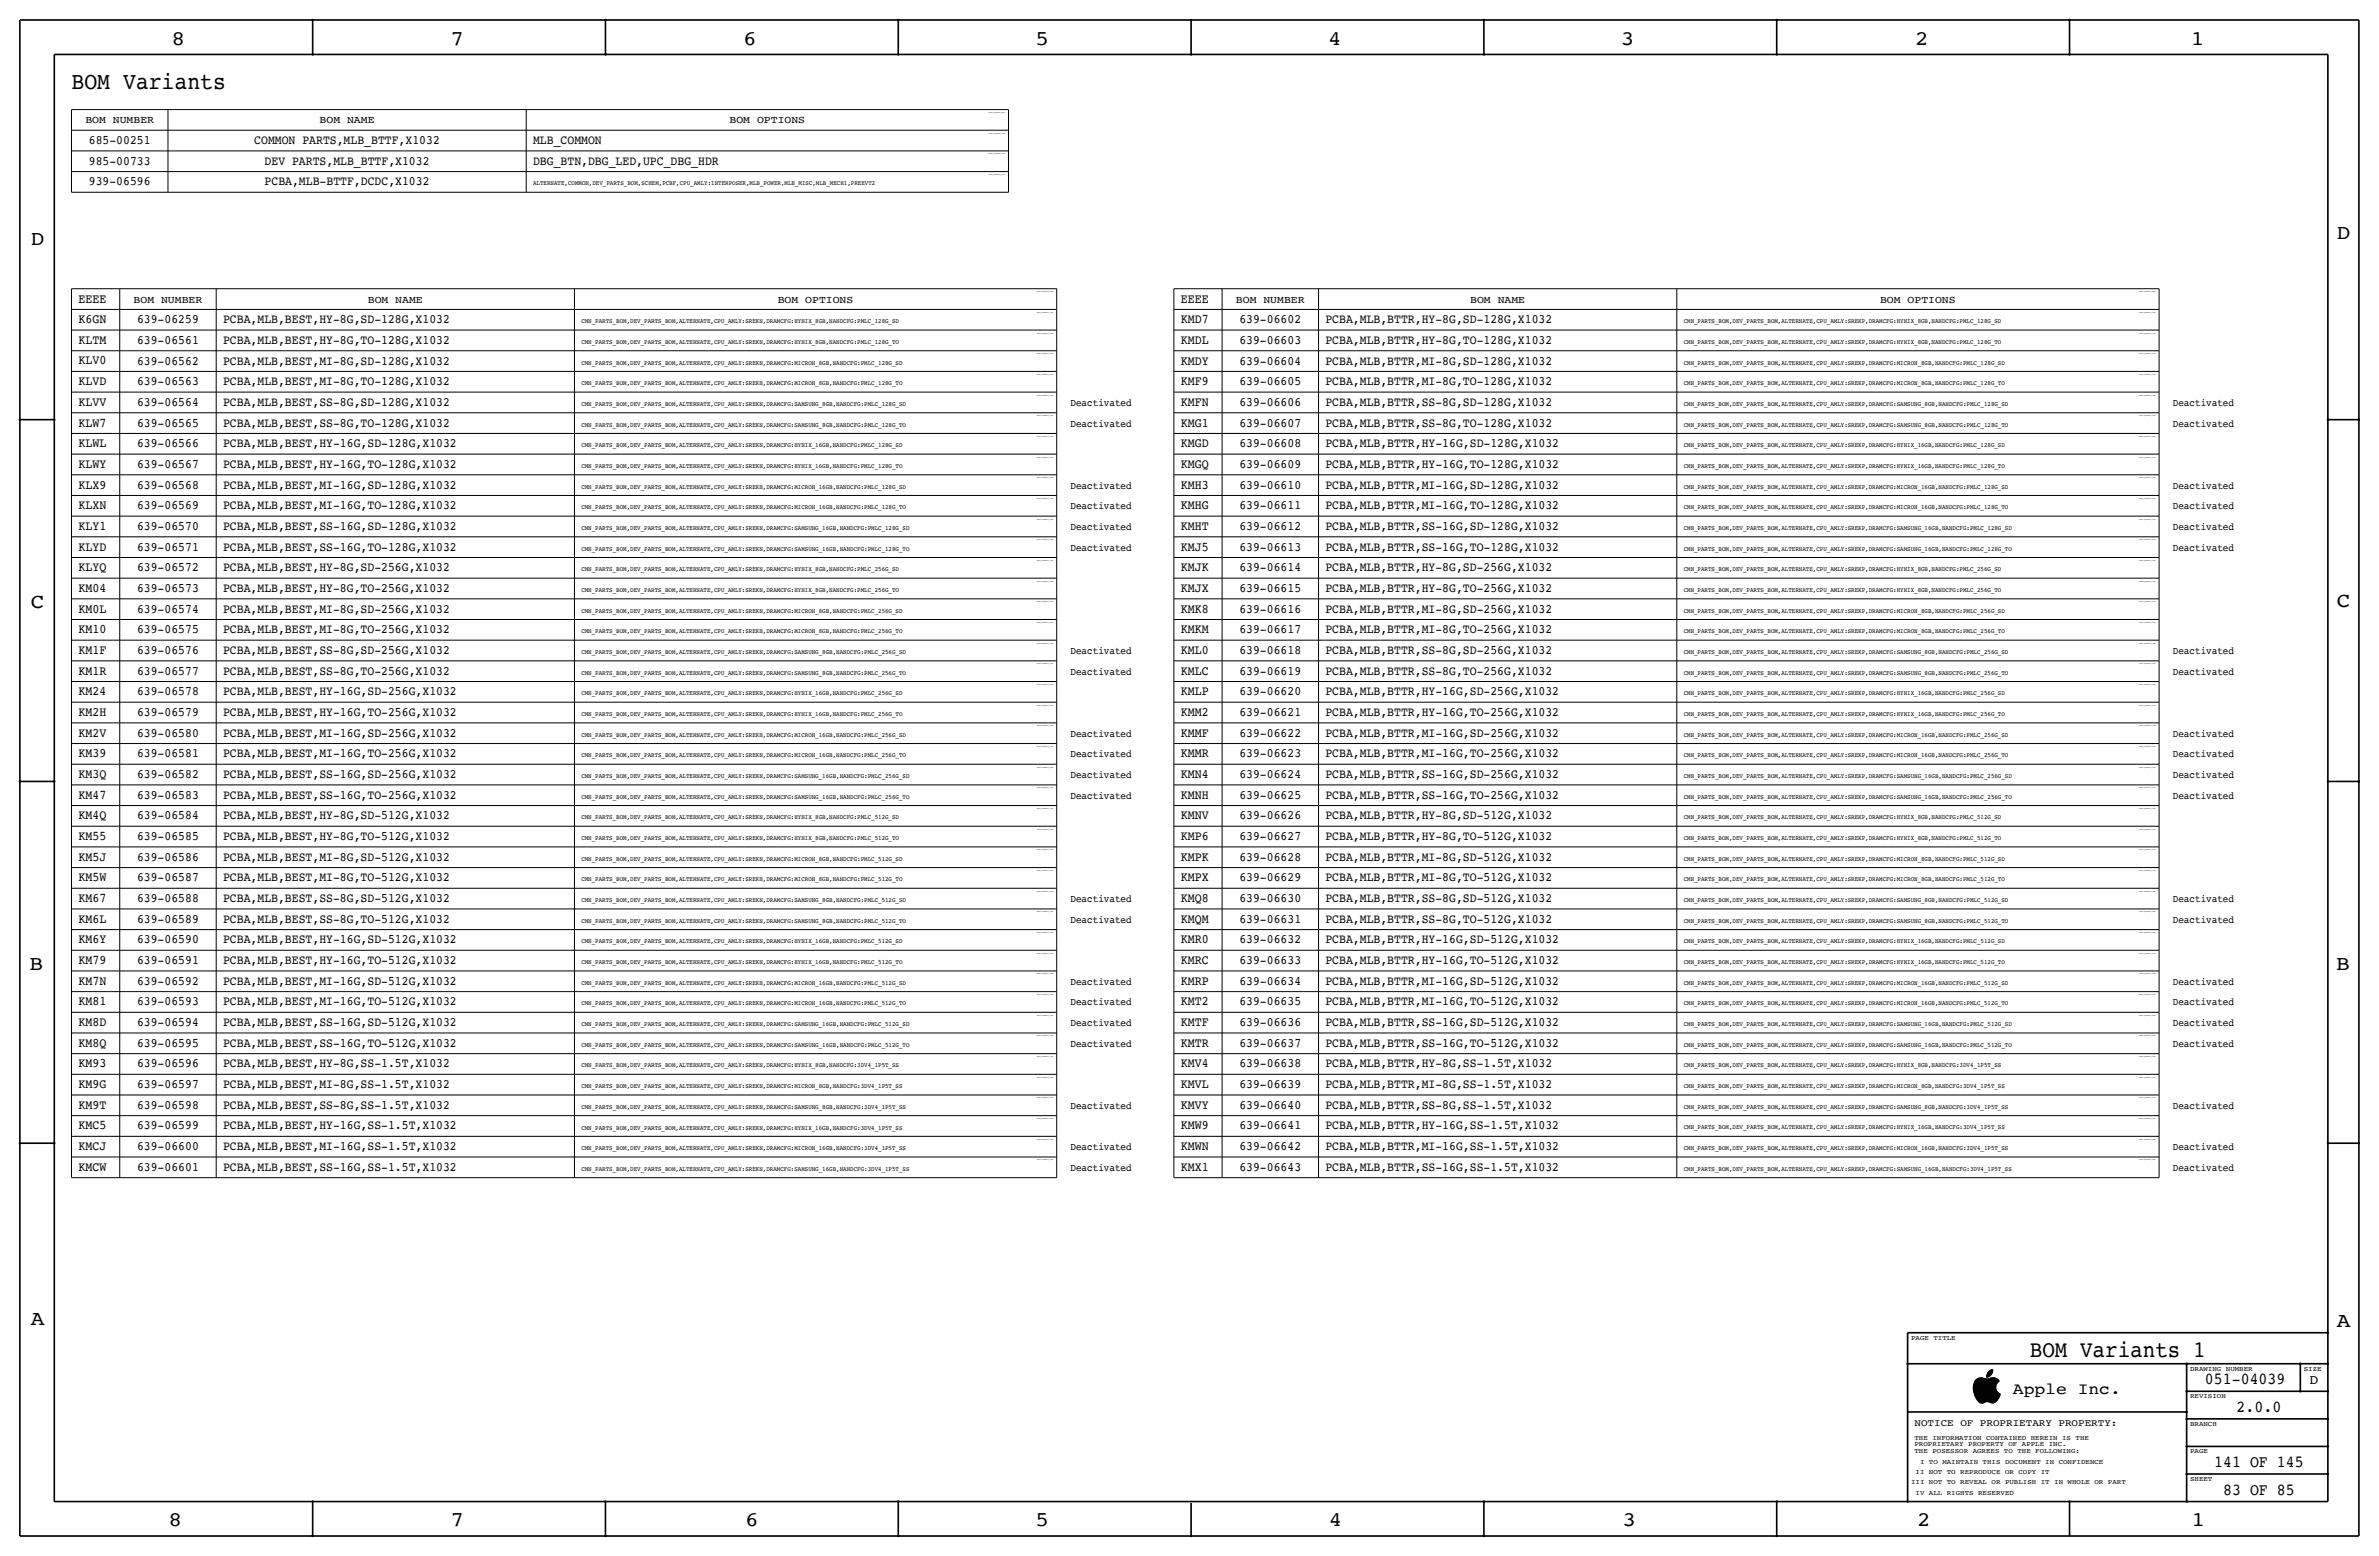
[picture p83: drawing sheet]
<svg xmlns="http://www.w3.org/2000/svg" width="877mm" height="574mm" viewBox="0 0 877 574" stroke-linecap="round" stroke-linejoin="round" font-family="sans-serif">
<defs><g id="words">
<text font-size="8.9" x="26.4" y="32.8">BOM Variants</text>
<text font-size="8.6" x="748.4" y="500.1">BOM Variants 1</text>
<g font-size="7.6">
<text x="63.2" y="16.5">8</text>
<text x="166.1" y="16.5">7</text>
<text x="274" y="16.5">6</text>
<text x="381.7" y="16.5">5</text>
<text x="489.7" y="16.5">4</text>
<text x="597.6" y="16.5">3</text>
<text x="706.1" y="16.5">2</text>
<text x="807.7" y="16.5">1</text>
<text x="861.5" y="88.1">D</text>
<text x="11.4" y="90.4">D</text>
<text x="11.4" y="224.3">C</text>
<text x="861.5" y="223.8">C</text>
<text x="10.8" y="357.6">B</text>
<text x="861.3" y="357.4">B</text>
<text x="11.3" y="488.4">A</text>
<text x="861.5" y="489.2">A</text>
<text x="62.2" y="562.6">8</text>
<text x="166" y="562.6">7</text>
<text x="274.8" y="562.6">6</text>
<text x="381.7" y="562.6">5</text>
<text x="489.9" y="562.6">4</text>
<text x="598.1" y="562.6">3</text>
<text x="706.8" y="562.6">2</text>
<text x="807.9" y="562.6">1</text>
</g>
<g font-size="6.2">
<text x="812.9" y="510.3">051-04039</text>
<text x="824.6" y="520.4">2.0.0</text>
<text x="816.3" y="540.8">141 OF 145</text>
<text x="819.6" y="550.9">83 OF 85</text>
</g>
<text font-size="6" x="742.1" y="513.9">Apple Inc.</text>
<text font-size="5" x="851.5" y="510.3">D</text>
<g font-size="4.8">
<text x="28.9" y="111.5">EEEE</text>
<text x="435.3" y="111.5">EEEE</text>
<text x="28.9" y="119.1">K6GN</text>
<text x="435.3" y="119.1">KMD7</text>
<text x="28.9" y="126.7">KLTM</text>
<text x="435.3" y="126.7">KMDL</text>
<text x="28.9" y="134.3">KLV0</text>
<text x="435.3" y="134.4">KMDY</text>
<text x="28.9" y="142">KLVD</text>
<text x="435.3" y="142">KMF9</text>
<text x="28.9" y="149.6">KLVV</text>
<text x="435.3" y="149.6">KMFN</text>
<text x="28.9" y="157.2">KLW7</text>
<text x="435.3" y="157.2">KMG1</text>
<text x="28.9" y="164.8">KLWL</text>
<text x="435.3" y="164.9">KMGD</text>
<text x="28.9" y="172.4">KLWY</text>
<text x="435.3" y="172.5">KMGQ</text>
<text x="28.9" y="180.1">KLX9</text>
<text x="435.3" y="180.1">KMH3</text>
<text x="28.9" y="187.7">KLXN</text>
<text x="435.3" y="187.7">KMHG</text>
<text x="28.9" y="195.3">KLY1</text>
<text x="435.3" y="195.3">KMHT</text>
<text x="28.9" y="202.9">KLYD</text>
<text x="435.3" y="203">KMJ5</text>
<text x="28.9" y="210.5">KLYQ</text>
<text x="435.3" y="210.6">KMJK</text>
<text x="28.9" y="218.2">KM04</text>
<text x="435.3" y="218.2">KMJX</text>
<text x="28.9" y="225.8">KM0L</text>
<text x="435.3" y="225.8">KMK8</text>
<text x="28.9" y="233.4">KM10</text>
<text x="435.3" y="233.4">KMKM</text>
<text x="28.9" y="241">KM1F</text>
<text x="435.3" y="241.1">KML0</text>
<text x="28.9" y="248.6">KM1R</text>
<text x="435.3" y="248.7">KMLC</text>
<text x="28.9" y="256.3">KM24</text>
<text x="435.3" y="256.3">KMLP</text>
<text x="28.9" y="263.9">KM2H</text>
<text x="435.3" y="263.9">KMM2</text>
<text x="28.9" y="271.5">KM2V</text>
<text x="435.3" y="271.5">KMMF</text>
<text x="28.9" y="279.1">KM39</text>
<text x="435.3" y="279.2">KMMR</text>
<text x="28.9" y="286.8">KM3Q</text>
<text x="435.3" y="286.8">KMN4</text>
<text x="28.9" y="294.4">KM47</text>
<text x="435.3" y="294.4">KMNH</text>
<text x="28.9" y="302">KM4Q</text>
<text x="435.3" y="302">KMNV</text>
<text x="28.9" y="309.6">KM55</text>
<text x="435.3" y="309.6">KMP6</text>
<text x="28.9" y="317.2">KM5J</text>
<text x="435.3" y="317.3">KMPK</text>
<text x="28.9" y="324.9">KM5W</text>
<text x="435.3" y="324.9">KMPX</text>
<text x="28.9" y="332.5">KM67</text>
<text x="435.3" y="332.5">KMQ8</text>
<text x="28.9" y="340.1">KM6L</text>
<text x="435.3" y="340.1">KMQM</text>
<text x="28.9" y="347.7">KM6Y</text>
<text x="435.3" y="347.7">KMR0</text>
<text x="28.9" y="355.3">KM79</text>
<text x="435.3" y="355.4">KMRC</text>
<text x="28.9" y="363">KM7N</text>
<text x="435.3" y="363">KMRP</text>
<text x="28.9" y="370.6">KM81</text>
<text x="435.3" y="370.6">KMT2</text>
<text x="28.9" y="378.2">KM8D</text>
<text x="435.3" y="378.2">KMTF</text>
<text x="28.9" y="385.8">KM8Q</text>
<text x="435.3" y="385.8">KMTR</text>
<text x="28.9" y="393.4">KM93</text>
<text x="435.3" y="393.4">KMV4</text>
<text x="28.9" y="401.1">KM9G</text>
<text x="435.3" y="401.1">KMVL</text>
<text x="28.9" y="408.7">KM9T</text>
<text x="435.3" y="408.7">KMVY</text>
<text x="28.9" y="416.3">KMC5</text>
<text x="435.3" y="416.3">KMW9</text>
<text x="28.9" y="423.9">KMCJ</text>
<text x="435.3" y="423.9">KMWN</text>
<text x="28.9" y="431.5">KMCW</text>
<text x="435.3" y="431.6">KMX1</text>
</g>
<g font-size="4.7">
<text x="32.7" y="53.1">685-00251</text>
<text x="93.7" y="53.1">COMMON PARTS,MLB_BTTF,X1032</text>
<text x="196.5" y="53.1">MLB_COMMON</text>
<text x="32.7" y="60.7">985-00733</text>
<text x="97.5" y="60.7">DEV PARTS,MLB_BTTF,X1032</text>
<text x="196.5" y="60.7">DBG_BTN,DBG_LED,UPC_DBG_HDR</text>
<text x="32.7" y="68.3">939-06596</text>
<text x="97.5" y="68.3">PCBA,MLB-BTTF,DCDC,X1032</text>
<text x="50.5" y="119.1">639-06259</text>
<text x="82.2" y="119.1">PCBA,MLB,BEST,HY-8G,SD-128G,X1032</text>
<text x="456.9" y="119.1">639-06602</text>
<text x="488.6" y="119.1">PCBA,MLB,BTTR,HY-8G,SD-128G,X1032</text>
<text x="50.5" y="126.7">639-06561</text>
<text x="82.2" y="126.7">PCBA,MLB,BEST,HY-8G,TO-128G,X1032</text>
<text x="456.9" y="126.7">639-06603</text>
<text x="488.6" y="126.7">PCBA,MLB,BTTR,HY-8G,TO-128G,X1032</text>
<text x="50.5" y="134.4">639-06562</text>
<text x="82.2" y="134.4">PCBA,MLB,BEST,MI-8G,SD-128G,X1032</text>
<text x="456.9" y="134.4">639-06604</text>
<text x="488.6" y="134.4">PCBA,MLB,BTTR,MI-8G,SD-128G,X1032</text>
<text x="50.5" y="142">639-06563</text>
<text x="82.2" y="142">PCBA,MLB,BEST,MI-8G,TO-128G,X1032</text>
<text x="456.9" y="142">639-06605</text>
<text x="488.6" y="142">PCBA,MLB,BTTR,MI-8G,TO-128G,X1032</text>
<text x="50.5" y="149.6">639-06564</text>
<text x="82.2" y="149.6">PCBA,MLB,BEST,SS-8G,SD-128G,X1032</text>
<text x="456.9" y="149.6">639-06606</text>
<text x="488.6" y="149.6">PCBA,MLB,BTTR,SS-8G,SD-128G,X1032</text>
<text x="50.5" y="157.2">639-06565</text>
<text x="82.2" y="157.2">PCBA,MLB,BEST,SS-8G,TO-128G,X1032</text>
<text x="456.9" y="157.2">639-06607</text>
<text x="488.6" y="157.2">PCBA,MLB,BTTR,SS-8G,TO-128G,X1032</text>
<text x="50.5" y="164.8">639-06566</text>
<text x="82.2" y="164.8">PCBA,MLB,BEST,HY-16G,SD-128G,X1032</text>
<text x="456.9" y="164.8">639-06608</text>
<text x="488.6" y="164.8">PCBA,MLB,BTTR,HY-16G,SD-128G,X1032</text>
<text x="50.5" y="172.5">639-06567</text>
<text x="82.2" y="172.5">PCBA,MLB,BEST,HY-16G,TO-128G,X1032</text>
<text x="456.9" y="172.5">639-06609</text>
<text x="488.6" y="172.5">PCBA,MLB,BTTR,HY-16G,TO-128G,X1032</text>
<text x="50.5" y="180.1">639-06568</text>
<text x="82.2" y="180.1">PCBA,MLB,BEST,MI-16G,SD-128G,X1032</text>
<text x="456.9" y="180.1">639-06610</text>
<text x="488.6" y="180.1">PCBA,MLB,BTTR,MI-16G,SD-128G,X1032</text>
<text x="50.5" y="187.7">639-06569</text>
<text x="82.2" y="187.7">PCBA,MLB,BEST,MI-16G,TO-128G,X1032</text>
<text x="456.9" y="187.7">639-06611</text>
<text x="488.6" y="187.7">PCBA,MLB,BTTR,MI-16G,TO-128G,X1032</text>
<text x="50.5" y="195.3">639-06570</text>
<text x="82.2" y="195.3">PCBA,MLB,BEST,SS-16G,SD-128G,X1032</text>
<text x="456.9" y="195.3">639-06612</text>
<text x="488.6" y="195.3">PCBA,MLB,BTTR,SS-16G,SD-128G,X1032</text>
<text x="50.5" y="203">639-06571</text>
<text x="82.2" y="203">PCBA,MLB,BEST,SS-16G,TO-128G,X1032</text>
<text x="456.9" y="202.9">639-06613</text>
<text x="488.6" y="202.9">PCBA,MLB,BTTR,SS-16G,TO-128G,X1032</text>
<text x="50.5" y="210.6">639-06572</text>
<text x="82.2" y="210.6">PCBA,MLB,BEST,HY-8G,SD-256G,X1032</text>
<text x="456.9" y="210.6">639-06614</text>
<text x="488.6" y="210.6">PCBA,MLB,BTTR,HY-8G,SD-256G,X1032</text>
<text x="50.5" y="218.2">639-06573</text>
<text x="82.2" y="218.2">PCBA,MLB,BEST,HY-8G,TO-256G,X1032</text>
<text x="456.9" y="218.2">639-06615</text>
<text x="488.6" y="218.2">PCBA,MLB,BTTR,HY-8G,TO-256G,X1032</text>
<text x="50.5" y="225.8">639-06574</text>
<text x="82.2" y="225.8">PCBA,MLB,BEST,MI-8G,SD-256G,X1032</text>
<text x="456.9" y="225.8">639-06616</text>
<text x="488.6" y="225.8">PCBA,MLB,BTTR,MI-8G,SD-256G,X1032</text>
<text x="50.5" y="233.4">639-06575</text>
<text x="82.2" y="233.4">PCBA,MLB,BEST,MI-8G,TO-256G,X1032</text>
<text x="456.9" y="233.4">639-06617</text>
<text x="488.6" y="233.4">PCBA,MLB,BTTR,MI-8G,TO-256G,X1032</text>
<text x="50.5" y="241">639-06576</text>
<text x="82.2" y="241">PCBA,MLB,BEST,SS-8G,SD-256G,X1032</text>
<text x="456.9" y="241">639-06618</text>
<text x="488.6" y="241">PCBA,MLB,BTTR,SS-8G,SD-256G,X1032</text>
<text x="50.5" y="248.7">639-06577</text>
<text x="82.2" y="248.7">PCBA,MLB,BEST,SS-8G,TO-256G,X1032</text>
<text x="456.9" y="248.7">639-06619</text>
<text x="488.6" y="248.7">PCBA,MLB,BTTR,SS-8G,TO-256G,X1032</text>
<text x="50.5" y="256.3">639-06578</text>
<text x="82.2" y="256.3">PCBA,MLB,BEST,HY-16G,SD-256G,X1032</text>
<text x="456.9" y="256.3">639-06620</text>
<text x="488.6" y="256.3">PCBA,MLB,BTTR,HY-16G,SD-256G,X1032</text>
<text x="50.5" y="263.9">639-06579</text>
<text x="82.2" y="263.9">PCBA,MLB,BEST,HY-16G,TO-256G,X1032</text>
<text x="456.9" y="263.9">639-06621</text>
<text x="488.6" y="263.9">PCBA,MLB,BTTR,HY-16G,TO-256G,X1032</text>
<text x="50.5" y="271.5">639-06580</text>
<text x="82.2" y="271.5">PCBA,MLB,BEST,MI-16G,SD-256G,X1032</text>
<text x="456.9" y="271.5">639-06622</text>
<text x="488.6" y="271.5">PCBA,MLB,BTTR,MI-16G,SD-256G,X1032</text>
<text x="50.5" y="279.1">639-06581</text>
<text x="82.2" y="279.1">PCBA,MLB,BEST,MI-16G,TO-256G,X1032</text>
<text x="456.9" y="279.2">639-06623</text>
<text x="488.6" y="279.2">PCBA,MLB,BTTR,MI-16G,TO-256G,X1032</text>
<text x="50.5" y="286.8">639-06582</text>
<text x="82.2" y="286.8">PCBA,MLB,BEST,SS-16G,SD-256G,X1032</text>
<text x="456.9" y="286.8">639-06624</text>
<text x="488.6" y="286.8">PCBA,MLB,BTTR,SS-16G,SD-256G,X1032</text>
<text x="50.5" y="294.4">639-06583</text>
<text x="82.2" y="294.4">PCBA,MLB,BEST,SS-16G,TO-256G,X1032</text>
<text x="456.9" y="294.4">639-06625</text>
<text x="488.6" y="294.4">PCBA,MLB,BTTR,SS-16G,TO-256G,X1032</text>
<text x="50.5" y="302">639-06584</text>
<text x="82.2" y="302">PCBA,MLB,BEST,HY-8G,SD-512G,X1032</text>
<text x="456.9" y="302">639-06626</text>
<text x="488.6" y="302">PCBA,MLB,BTTR,HY-8G,SD-512G,X1032</text>
<text x="50.5" y="309.6">639-06585</text>
<text x="82.2" y="309.6">PCBA,MLB,BEST,HY-8G,TO-512G,X1032</text>
<text x="456.9" y="309.6">639-06627</text>
<text x="488.6" y="309.6">PCBA,MLB,BTTR,HY-8G,TO-512G,X1032</text>
<text x="50.5" y="317.2">639-06586</text>
<text x="82.2" y="317.2">PCBA,MLB,BEST,MI-8G,SD-512G,X1032</text>
<text x="456.9" y="317.3">639-06628</text>
<text x="488.6" y="317.3">PCBA,MLB,BTTR,MI-8G,SD-512G,X1032</text>
<text x="50.5" y="324.9">639-06587</text>
<text x="82.2" y="324.9">PCBA,MLB,BEST,MI-8G,TO-512G,X1032</text>
<text x="456.9" y="324.9">639-06629</text>
<text x="488.6" y="324.9">PCBA,MLB,BTTR,MI-8G,TO-512G,X1032</text>
<text x="50.5" y="332.5">639-06588</text>
<text x="82.2" y="332.5">PCBA,MLB,BEST,SS-8G,SD-512G,X1032</text>
<text x="456.9" y="332.5">639-06630</text>
<text x="488.6" y="332.5">PCBA,MLB,BTTR,SS-8G,SD-512G,X1032</text>
<text x="50.5" y="340.1">639-06589</text>
<text x="82.2" y="340.1">PCBA,MLB,BEST,SS-8G,TO-512G,X1032</text>
<text x="456.9" y="340.1">639-06631</text>
<text x="488.6" y="340.1">PCBA,MLB,BTTR,SS-8G,TO-512G,X1032</text>
<text x="50.5" y="347.7">639-06590</text>
<text x="82.2" y="347.7">PCBA,MLB,BEST,HY-16G,SD-512G,X1032</text>
<text x="456.9" y="347.7">639-06632</text>
<text x="488.6" y="347.7">PCBA,MLB,BTTR,HY-16G,SD-512G,X1032</text>
<text x="50.5" y="355.4">639-06591</text>
<text x="82.2" y="355.4">PCBA,MLB,BEST,HY-16G,TO-512G,X1032</text>
<text x="456.9" y="355.3">639-06633</text>
<text x="488.6" y="355.3">PCBA,MLB,BTTR,HY-16G,TO-512G,X1032</text>
<text x="50.5" y="363">639-06592</text>
<text x="82.2" y="363">PCBA,MLB,BEST,MI-16G,SD-512G,X1032</text>
<text x="456.9" y="363">639-06634</text>
<text x="488.6" y="363">PCBA,MLB,BTTR,MI-16G,SD-512G,X1032</text>
<text x="50.5" y="370.6">639-06593</text>
<text x="82.2" y="370.6">PCBA,MLB,BEST,MI-16G,TO-512G,X1032</text>
<text x="456.9" y="370.6">639-06635</text>
<text x="488.6" y="370.6">PCBA,MLB,BTTR,MI-16G,TO-512G,X1032</text>
<text x="50.5" y="378.2">639-06594</text>
<text x="82.2" y="378.2">PCBA,MLB,BEST,SS-16G,SD-512G,X1032</text>
<text x="456.9" y="378.2">639-06636</text>
<text x="488.6" y="378.2">PCBA,MLB,BTTR,SS-16G,SD-512G,X1032</text>
<text x="50.5" y="385.8">639-06595</text>
<text x="82.2" y="385.8">PCBA,MLB,BEST,SS-16G,TO-512G,X1032</text>
<text x="456.9" y="385.8">639-06637</text>
<text x="488.6" y="385.8">PCBA,MLB,BTTR,SS-16G,TO-512G,X1032</text>
<text x="50.5" y="393.5">639-06596</text>
<text x="82.2" y="393.5">PCBA,MLB,BEST,HY-8G,SS-1.5T,X1032</text>
<text x="456.9" y="393.5">639-06638</text>
<text x="488.6" y="393.5">PCBA,MLB,BTTR,HY-8G,SS-1.5T,X1032</text>
<text x="50.5" y="401.1">639-06597</text>
<text x="82.2" y="401.1">PCBA,MLB,BEST,MI-8G,SS-1.5T,X1032</text>
<text x="456.9" y="401.1">639-06639</text>
<text x="488.6" y="401.1">PCBA,MLB,BTTR,MI-8G,SS-1.5T,X1032</text>
<text x="50.5" y="408.7">639-06598</text>
<text x="82.2" y="408.7">PCBA,MLB,BEST,SS-8G,SS-1.5T,X1032</text>
<text x="456.9" y="408.7">639-06640</text>
<text x="488.6" y="408.7">PCBA,MLB,BTTR,SS-8G,SS-1.5T,X1032</text>
<text x="50.5" y="416.3">639-06599</text>
<text x="82.2" y="416.3">PCBA,MLB,BEST,HY-16G,SS-1.5T,X1032</text>
<text x="456.9" y="416.3">639-06641</text>
<text x="488.6" y="416.3">PCBA,MLB,BTTR,HY-16G,SS-1.5T,X1032</text>
<text x="50.5" y="423.9">639-06600</text>
<text x="82.2" y="423.9">PCBA,MLB,BEST,MI-16G,SS-1.5T,X1032</text>
<text x="456.9" y="423.9">639-06642</text>
<text x="488.6" y="423.9">PCBA,MLB,BTTR,MI-16G,SS-1.5T,X1032</text>
<text x="50.5" y="431.5">639-06601</text>
<text x="82.2" y="431.5">PCBA,MLB,BEST,SS-16G,SS-1.5T,X1032</text>
<text x="456.9" y="431.6">639-06643</text>
<text x="488.6" y="431.6">PCBA,MLB,BTTR,SS-16G,SS-1.5T,X1032</text>
</g>
<g font-size="3.8">
<text x="31.5" y="45.5">BOM NUMBER</text>
<text x="117.8" y="45.5">BOM NAME</text>
<text x="269" y="45.5">BOM OPTIONS</text>
<text x="49.3" y="111.5">BOM NUMBER</text>
<text x="135.6" y="111.5">BOM NAME</text>
<text x="286.7" y="111.5">BOM OPTIONS</text>
<text x="455.7" y="111.5">BOM NUMBER</text>
<text x="542" y="111.5">BOM NAME</text>
<text x="693.1" y="111.5">BOM OPTIONS</text>
<text x="394.7" y="149.6">Deactivated</text>
<text x="801.1" y="149.6">Deactivated</text>
<text x="394.7" y="157.2">Deactivated</text>
<text x="801.1" y="157.2">Deactivated</text>
<text x="394.7" y="180.1">Deactivated</text>
<text x="801.1" y="180.1">Deactivated</text>
<text x="394.7" y="187.7">Deactivated</text>
<text x="801.1" y="187.7">Deactivated</text>
<text x="394.7" y="195.3">Deactivated</text>
<text x="801.1" y="195.3">Deactivated</text>
<text x="394.7" y="202.9">Deactivated</text>
<text x="801.1" y="202.9">Deactivated</text>
<text x="394.7" y="241">Deactivated</text>
<text x="801.1" y="241">Deactivated</text>
<text x="394.7" y="248.7">Deactivated</text>
<text x="801.1" y="248.7">Deactivated</text>
<text x="394.7" y="271.5">Deactivated</text>
<text x="801.1" y="271.5">Deactivated</text>
<text x="394.7" y="279.1">Deactivated</text>
<text x="801.1" y="279.1">Deactivated</text>
<text x="394.7" y="286.8">Deactivated</text>
<text x="801.1" y="286.8">Deactivated</text>
<text x="394.7" y="294.4">Deactivated</text>
<text x="801.1" y="294.4">Deactivated</text>
<text x="394.7" y="332.5">Deactivated</text>
<text x="801.1" y="332.5">Deactivated</text>
<text x="394.7" y="340.1">Deactivated</text>
<text x="801.1" y="340.1">Deactivated</text>
<text x="394.7" y="363">Deactivated</text>
<text x="801.1" y="363">Deactivated</text>
<text x="394.7" y="370.6">Deactivated</text>
<text x="801.1" y="370.6">Deactivated</text>
<text x="394.7" y="378.2">Deactivated</text>
<text x="801.1" y="378.2">Deactivated</text>
<text x="394.7" y="385.8">Deactivated</text>
<text x="801.1" y="385.8">Deactivated</text>
<text x="394.7" y="408.7">Deactivated</text>
<text x="801.1" y="408.7">Deactivated</text>
<text x="394.7" y="423.9">Deactivated</text>
<text x="801.1" y="423.9">Deactivated</text>
<text x="394.7" y="431.5">Deactivated</text>
<text x="801.1" y="431.5">Deactivated</text>
</g>
<text font-size="3.7" x="705.8" y="525.5">NOTICE OF PROPRIETARY PROPERTY:</text>
<g font-size="2.5">
<text x="704.5" y="493.8">PAGE TITLE</text>
<text x="807.4" y="505.2">DRAWING NUMBER</text>
<text x="849.3" y="505.2">SIZE</text>
<text x="807.4" y="515.4">REVISION</text>
<text x="807.4" y="525.5">BRANCH</text>
<text x="705.8" y="533.1">PROPRIETARY PROPERTY OF APPLE INC.</text>
<text x="705.8" y="530.6">THE INFORMATION CONTAINED HEREIN IS THE</text>
<text x="705.8" y="535.7">THE POSESSOR AGREES TO THE FOLLOWING:</text>
<text x="707.8" y="539.5">I TO MAINTAIN THIS DOCUMENT IN CONFIDENCE</text>
<text x="807.4" y="535.7">PAGE</text>
<text x="706.2" y="543.3">II NOT TO REPRODUCE OR COPY IT</text>
<text x="807.4" y="545.8">SHEET</text>
<text x="704.5" y="547.1">III NOT TO REVEAL OR PUBLISH IT IN WHOLE OR PART</text>
<text x="706.2" y="550.9">IV ALL RIGHTS RESERVED</text>
</g>
<g font-size="2.4">
<text x="196.5" y="68.3">ALTERNATE,COMMON,DEV_PARTS_BOM,SCHEM,PCBF,CPU_AMLY:INTERPOSER,MLB_POWER,MLB_MISC,MLB_MECH1,PREEVT2</text>
<text x="214.3" y="119.2">CMN_PARTS_BOM,DEV_PARTS_BOM,ALTERNATE,CPU_AMLY:SREKN,DRAMCFG:HYNIX_8GB,NANDCFG:PMLC_128G_SD</text>
<text x="620.7" y="119.2">CMN_PARTS_BOM,DEV_PARTS_BOM,ALTERNATE,CPU_AMLY:SREKP,DRAMCFG:HYNIX_8GB,NANDCFG:PMLC_128G_SD</text>
<text x="214.3" y="126.8">CMN_PARTS_BOM,DEV_PARTS_BOM,ALTERNATE,CPU_AMLY:SREKN,DRAMCFG:HYNIX_8GB,NANDCFG:PMLC_128G_TO</text>
<text x="620.7" y="126.8">CMN_PARTS_BOM,DEV_PARTS_BOM,ALTERNATE,CPU_AMLY:SREKP,DRAMCFG:HYNIX_8GB,NANDCFG:PMLC_128G_TO</text>
<text x="214.3" y="134.4">CMN_PARTS_BOM,DEV_PARTS_BOM,ALTERNATE,CPU_AMLY:SREKN,DRAMCFG:MICRON_8GB,NANDCFG:PMLC_128G_SD</text>
<text x="620.7" y="134.4">CMN_PARTS_BOM,DEV_PARTS_BOM,ALTERNATE,CPU_AMLY:SREKP,DRAMCFG:MICRON_8GB,NANDCFG:PMLC_128G_SD</text>
<text x="214.3" y="142">CMN_PARTS_BOM,DEV_PARTS_BOM,ALTERNATE,CPU_AMLY:SREKN,DRAMCFG:MICRON_8GB,NANDCFG:PMLC_128G_TO</text>
<text x="620.7" y="142">CMN_PARTS_BOM,DEV_PARTS_BOM,ALTERNATE,CPU_AMLY:SREKP,DRAMCFG:MICRON_8GB,NANDCFG:PMLC_128G_TO</text>
<text x="214.3" y="149.6">CMN_PARTS_BOM,DEV_PARTS_BOM,ALTERNATE,CPU_AMLY:SREKN,DRAMCFG:SAMSUNG_8GB,NANDCFG:PMLC_128G_SD</text>
<text x="620.7" y="149.6">CMN_PARTS_BOM,DEV_PARTS_BOM,ALTERNATE,CPU_AMLY:SREKP,DRAMCFG:SAMSUNG_8GB,NANDCFG:PMLC_128G_SD</text>
<text x="214.3" y="157.3">CMN_PARTS_BOM,DEV_PARTS_BOM,ALTERNATE,CPU_AMLY:SREKN,DRAMCFG:SAMSUNG_8GB,NANDCFG:PMLC_128G_TO</text>
<text x="620.7" y="157.2">CMN_PARTS_BOM,DEV_PARTS_BOM,ALTERNATE,CPU_AMLY:SREKP,DRAMCFG:SAMSUNG_8GB,NANDCFG:PMLC_128G_TO</text>
<text x="214.3" y="164.9">CMN_PARTS_BOM,DEV_PARTS_BOM,ALTERNATE,CPU_AMLY:SREKN,DRAMCFG:HYNIX_16GB,NANDCFG:PMLC_128G_SD</text>
<text x="620.7" y="164.9">CMN_PARTS_BOM,DEV_PARTS_BOM,ALTERNATE,CPU_AMLY:SREKP,DRAMCFG:HYNIX_16GB,NANDCFG:PMLC_128G_SD</text>
<text x="214.3" y="172.5">CMN_PARTS_BOM,DEV_PARTS_BOM,ALTERNATE,CPU_AMLY:SREKN,DRAMCFG:HYNIX_16GB,NANDCFG:PMLC_128G_TO</text>
<text x="620.7" y="172.5">CMN_PARTS_BOM,DEV_PARTS_BOM,ALTERNATE,CPU_AMLY:SREKP,DRAMCFG:HYNIX_16GB,NANDCFG:PMLC_128G_TO</text>
<text x="214.3" y="180.1">CMN_PARTS_BOM,DEV_PARTS_BOM,ALTERNATE,CPU_AMLY:SREKN,DRAMCFG:MICRON_16GB,NANDCFG:PMLC_128G_SD</text>
<text x="620.7" y="180.1">CMN_PARTS_BOM,DEV_PARTS_BOM,ALTERNATE,CPU_AMLY:SREKP,DRAMCFG:MICRON_16GB,NANDCFG:PMLC_128G_SD</text>
<text x="214.3" y="187.7">CMN_PARTS_BOM,DEV_PARTS_BOM,ALTERNATE,CPU_AMLY:SREKN,DRAMCFG:MICRON_16GB,NANDCFG:PMLC_128G_TO</text>
<text x="620.7" y="187.7">CMN_PARTS_BOM,DEV_PARTS_BOM,ALTERNATE,CPU_AMLY:SREKP,DRAMCFG:MICRON_16GB,NANDCFG:PMLC_128G_TO</text>
<text x="214.3" y="195.4">CMN_PARTS_BOM,DEV_PARTS_BOM,ALTERNATE,CPU_AMLY:SREKN,DRAMCFG:SAMSUNG_16GB,NANDCFG:PMLC_128G_SD</text>
<text x="620.7" y="195.3">CMN_PARTS_BOM,DEV_PARTS_BOM,ALTERNATE,CPU_AMLY:SREKP,DRAMCFG:SAMSUNG_16GB,NANDCFG:PMLC_128G_SD</text>
<text x="214.3" y="203">CMN_PARTS_BOM,DEV_PARTS_BOM,ALTERNATE,CPU_AMLY:SREKN,DRAMCFG:SAMSUNG_16GB,NANDCFG:PMLC_128G_TO</text>
<text x="620.7" y="203">CMN_PARTS_BOM,DEV_PARTS_BOM,ALTERNATE,CPU_AMLY:SREKP,DRAMCFG:SAMSUNG_16GB,NANDCFG:PMLC_128G_TO</text>
<text x="214.3" y="210.6">CMN_PARTS_BOM,DEV_PARTS_BOM,ALTERNATE,CPU_AMLY:SREKN,DRAMCFG:HYNIX_8GB,NANDCFG:PMLC_256G_SD</text>
<text x="620.7" y="210.6">CMN_PARTS_BOM,DEV_PARTS_BOM,ALTERNATE,CPU_AMLY:SREKP,DRAMCFG:HYNIX_8GB,NANDCFG:PMLC_256G_SD</text>
<text x="214.3" y="218.2">CMN_PARTS_BOM,DEV_PARTS_BOM,ALTERNATE,CPU_AMLY:SREKN,DRAMCFG:HYNIX_8GB,NANDCFG:PMLC_256G_TO</text>
<text x="620.7" y="218.2">CMN_PARTS_BOM,DEV_PARTS_BOM,ALTERNATE,CPU_AMLY:SREKP,DRAMCFG:HYNIX_8GB,NANDCFG:PMLC_256G_TO</text>
<text x="214.3" y="225.8">CMN_PARTS_BOM,DEV_PARTS_BOM,ALTERNATE,CPU_AMLY:SREKN,DRAMCFG:MICRON_8GB,NANDCFG:PMLC_256G_SD</text>
<text x="620.7" y="225.8">CMN_PARTS_BOM,DEV_PARTS_BOM,ALTERNATE,CPU_AMLY:SREKP,DRAMCFG:MICRON_8GB,NANDCFG:PMLC_256G_SD</text>
<text x="214.3" y="233.5">CMN_PARTS_BOM,DEV_PARTS_BOM,ALTERNATE,CPU_AMLY:SREKN,DRAMCFG:MICRON_8GB,NANDCFG:PMLC_256G_TO</text>
<text x="620.7" y="233.4">CMN_PARTS_BOM,DEV_PARTS_BOM,ALTERNATE,CPU_AMLY:SREKP,DRAMCFG:MICRON_8GB,NANDCFG:PMLC_256G_TO</text>
<text x="214.3" y="241.1">CMN_PARTS_BOM,DEV_PARTS_BOM,ALTERNATE,CPU_AMLY:SREKN,DRAMCFG:SAMSUNG_8GB,NANDCFG:PMLC_256G_SD</text>
<text x="620.7" y="241.1">CMN_PARTS_BOM,DEV_PARTS_BOM,ALTERNATE,CPU_AMLY:SREKP,DRAMCFG:SAMSUNG_8GB,NANDCFG:PMLC_256G_SD</text>
<text x="214.3" y="248.7">CMN_PARTS_BOM,DEV_PARTS_BOM,ALTERNATE,CPU_AMLY:SREKN,DRAMCFG:SAMSUNG_8GB,NANDCFG:PMLC_256G_TO</text>
<text x="620.7" y="248.7">CMN_PARTS_BOM,DEV_PARTS_BOM,ALTERNATE,CPU_AMLY:SREKP,DRAMCFG:SAMSUNG_8GB,NANDCFG:PMLC_256G_TO</text>
<text x="214.3" y="256.3">CMN_PARTS_BOM,DEV_PARTS_BOM,ALTERNATE,CPU_AMLY:SREKN,DRAMCFG:HYNIX_16GB,NANDCFG:PMLC_256G_SD</text>
<text x="620.7" y="256.3">CMN_PARTS_BOM,DEV_PARTS_BOM,ALTERNATE,CPU_AMLY:SREKP,DRAMCFG:HYNIX_16GB,NANDCFG:PMLC_256G_SD</text>
<text x="214.3" y="263.9">CMN_PARTS_BOM,DEV_PARTS_BOM,ALTERNATE,CPU_AMLY:SREKN,DRAMCFG:HYNIX_16GB,NANDCFG:PMLC_256G_TO</text>
<text x="620.7" y="263.9">CMN_PARTS_BOM,DEV_PARTS_BOM,ALTERNATE,CPU_AMLY:SREKP,DRAMCFG:HYNIX_16GB,NANDCFG:PMLC_256G_TO</text>
<text x="214.3" y="271.6">CMN_PARTS_BOM,DEV_PARTS_BOM,ALTERNATE,CPU_AMLY:SREKN,DRAMCFG:MICRON_16GB,NANDCFG:PMLC_256G_SD</text>
<text x="620.7" y="271.5">CMN_PARTS_BOM,DEV_PARTS_BOM,ALTERNATE,CPU_AMLY:SREKP,DRAMCFG:MICRON_16GB,NANDCFG:PMLC_256G_SD</text>
<text x="214.3" y="279.2">CMN_PARTS_BOM,DEV_PARTS_BOM,ALTERNATE,CPU_AMLY:SREKN,DRAMCFG:MICRON_16GB,NANDCFG:PMLC_256G_TO</text>
<text x="620.7" y="279.2">CMN_PARTS_BOM,DEV_PARTS_BOM,ALTERNATE,CPU_AMLY:SREKP,DRAMCFG:MICRON_16GB,NANDCFG:PMLC_256G_TO</text>
<text x="214.3" y="286.8">CMN_PARTS_BOM,DEV_PARTS_BOM,ALTERNATE,CPU_AMLY:SREKN,DRAMCFG:SAMSUNG_16GB,NANDCFG:PMLC_256G_SD</text>
<text x="620.7" y="286.8">CMN_PARTS_BOM,DEV_PARTS_BOM,ALTERNATE,CPU_AMLY:SREKP,DRAMCFG:SAMSUNG_16GB,NANDCFG:PMLC_256G_SD</text>
<text x="214.3" y="294.4">CMN_PARTS_BOM,DEV_PARTS_BOM,ALTERNATE,CPU_AMLY:SREKN,DRAMCFG:SAMSUNG_16GB,NANDCFG:PMLC_256G_TO</text>
<text x="620.7" y="294.4">CMN_PARTS_BOM,DEV_PARTS_BOM,ALTERNATE,CPU_AMLY:SREKP,DRAMCFG:SAMSUNG_16GB,NANDCFG:PMLC_256G_TO</text>
<text x="214.3" y="302">CMN_PARTS_BOM,DEV_PARTS_BOM,ALTERNATE,CPU_AMLY:SREKN,DRAMCFG:HYNIX_8GB,NANDCFG:PMLC_512G_SD</text>
<text x="620.7" y="302">CMN_PARTS_BOM,DEV_PARTS_BOM,ALTERNATE,CPU_AMLY:SREKP,DRAMCFG:HYNIX_8GB,NANDCFG:PMLC_512G_SD</text>
<text x="214.3" y="309.7">CMN_PARTS_BOM,DEV_PARTS_BOM,ALTERNATE,CPU_AMLY:SREKN,DRAMCFG:HYNIX_8GB,NANDCFG:PMLC_512G_TO</text>
<text x="620.7" y="309.6">CMN_PARTS_BOM,DEV_PARTS_BOM,ALTERNATE,CPU_AMLY:SREKP,DRAMCFG:HYNIX_8GB,NANDCFG:PMLC_512G_TO</text>
<text x="214.3" y="317.3">CMN_PARTS_BOM,DEV_PARTS_BOM,ALTERNATE,CPU_AMLY:SREKN,DRAMCFG:MICRON_8GB,NANDCFG:PMLC_512G_SD</text>
<text x="620.7" y="317.3">CMN_PARTS_BOM,DEV_PARTS_BOM,ALTERNATE,CPU_AMLY:SREKP,DRAMCFG:MICRON_8GB,NANDCFG:PMLC_512G_SD</text>
<text x="214.3" y="324.9">CMN_PARTS_BOM,DEV_PARTS_BOM,ALTERNATE,CPU_AMLY:SREKN,DRAMCFG:MICRON_8GB,NANDCFG:PMLC_512G_TO</text>
<text x="620.7" y="324.9">CMN_PARTS_BOM,DEV_PARTS_BOM,ALTERNATE,CPU_AMLY:SREKP,DRAMCFG:MICRON_8GB,NANDCFG:PMLC_512G_TO</text>
<text x="214.3" y="332.5">CMN_PARTS_BOM,DEV_PARTS_BOM,ALTERNATE,CPU_AMLY:SREKN,DRAMCFG:SAMSUNG_8GB,NANDCFG:PMLC_512G_SD</text>
<text x="620.7" y="332.5">CMN_PARTS_BOM,DEV_PARTS_BOM,ALTERNATE,CPU_AMLY:SREKP,DRAMCFG:SAMSUNG_8GB,NANDCFG:PMLC_512G_SD</text>
<text x="214.3" y="340.1">CMN_PARTS_BOM,DEV_PARTS_BOM,ALTERNATE,CPU_AMLY:SREKN,DRAMCFG:SAMSUNG_8GB,NANDCFG:PMLC_512G_TO</text>
<text x="620.7" y="340.1">CMN_PARTS_BOM,DEV_PARTS_BOM,ALTERNATE,CPU_AMLY:SREKP,DRAMCFG:SAMSUNG_8GB,NANDCFG:PMLC_512G_TO</text>
<text x="214.3" y="347.8">CMN_PARTS_BOM,DEV_PARTS_BOM,ALTERNATE,CPU_AMLY:SREKN,DRAMCFG:HYNIX_16GB,NANDCFG:PMLC_512G_SD</text>
<text x="620.7" y="347.7">CMN_PARTS_BOM,DEV_PARTS_BOM,ALTERNATE,CPU_AMLY:SREKP,DRAMCFG:HYNIX_16GB,NANDCFG:PMLC_512G_SD</text>
<text x="214.3" y="355.4">CMN_PARTS_BOM,DEV_PARTS_BOM,ALTERNATE,CPU_AMLY:SREKN,DRAMCFG:HYNIX_16GB,NANDCFG:PMLC_512G_TO</text>
<text x="620.7" y="355.4">CMN_PARTS_BOM,DEV_PARTS_BOM,ALTERNATE,CPU_AMLY:SREKP,DRAMCFG:HYNIX_16GB,NANDCFG:PMLC_512G_TO</text>
<text x="214.3" y="363">CMN_PARTS_BOM,DEV_PARTS_BOM,ALTERNATE,CPU_AMLY:SREKN,DRAMCFG:MICRON_16GB,NANDCFG:PMLC_512G_SD</text>
<text x="620.7" y="363">CMN_PARTS_BOM,DEV_PARTS_BOM,ALTERNATE,CPU_AMLY:SREKP,DRAMCFG:MICRON_16GB,NANDCFG:PMLC_512G_SD</text>
<text x="214.3" y="370.6">CMN_PARTS_BOM,DEV_PARTS_BOM,ALTERNATE,CPU_AMLY:SREKN,DRAMCFG:MICRON_16GB,NANDCFG:PMLC_512G_TO</text>
<text x="620.7" y="370.6">CMN_PARTS_BOM,DEV_PARTS_BOM,ALTERNATE,CPU_AMLY:SREKP,DRAMCFG:MICRON_16GB,NANDCFG:PMLC_512G_TO</text>
<text x="214.3" y="378.2">CMN_PARTS_BOM,DEV_PARTS_BOM,ALTERNATE,CPU_AMLY:SREKN,DRAMCFG:SAMSUNG_16GB,NANDCFG:PMLC_512G_SD</text>
<text x="620.7" y="378.2">CMN_PARTS_BOM,DEV_PARTS_BOM,ALTERNATE,CPU_AMLY:SREKP,DRAMCFG:SAMSUNG_16GB,NANDCFG:PMLC_512G_SD</text>
<text x="214.3" y="385.9">CMN_PARTS_BOM,DEV_PARTS_BOM,ALTERNATE,CPU_AMLY:SREKN,DRAMCFG:SAMSUNG_16GB,NANDCFG:PMLC_512G_TO</text>
<text x="620.7" y="385.8">CMN_PARTS_BOM,DEV_PARTS_BOM,ALTERNATE,CPU_AMLY:SREKP,DRAMCFG:SAMSUNG_16GB,NANDCFG:PMLC_512G_TO</text>
<text x="214.3" y="393.5">CMN_PARTS_BOM,DEV_PARTS_BOM,ALTERNATE,CPU_AMLY:SREKN,DRAMCFG:HYNIX_8GB,NANDCFG:3DV4_1P5T_SS</text>
<text x="620.7" y="393.4">CMN_PARTS_BOM,DEV_PARTS_BOM,ALTERNATE,CPU_AMLY:SREKP,DRAMCFG:HYNIX_8GB,NANDCFG:3DV4_1P5T_SS</text>
<text x="214.3" y="401.1">CMN_PARTS_BOM,DEV_PARTS_BOM,ALTERNATE,CPU_AMLY:SREKN,DRAMCFG:MICRON_8GB,NANDCFG:3DV4_1P5T_SS</text>
<text x="620.7" y="401.1">CMN_PARTS_BOM,DEV_PARTS_BOM,ALTERNATE,CPU_AMLY:SREKP,DRAMCFG:MICRON_8GB,NANDCFG:3DV4_1P5T_SS</text>
<text x="214.3" y="408.7">CMN_PARTS_BOM,DEV_PARTS_BOM,ALTERNATE,CPU_AMLY:SREKN,DRAMCFG:SAMSUNG_8GB,NANDCFG:3DV4_1P5T_SS</text>
<text x="620.7" y="408.7">CMN_PARTS_BOM,DEV_PARTS_BOM,ALTERNATE,CPU_AMLY:SREKP,DRAMCFG:SAMSUNG_8GB,NANDCFG:3DV4_1P5T_SS</text>
<text x="214.3" y="416.3">CMN_PARTS_BOM,DEV_PARTS_BOM,ALTERNATE,CPU_AMLY:SREKN,DRAMCFG:HYNIX_16GB,NANDCFG:3DV4_1P5T_SS</text>
<text x="620.7" y="416.3">CMN_PARTS_BOM,DEV_PARTS_BOM,ALTERNATE,CPU_AMLY:SREKP,DRAMCFG:HYNIX_16GB,NANDCFG:3DV4_1P5T_SS</text>
<text x="214.3" y="423.9">CMN_PARTS_BOM,DEV_PARTS_BOM,ALTERNATE,CPU_AMLY:SREKN,DRAMCFG:MICRON_16GB,NANDCFG:3DV4_1P5T_SS</text>
<text x="620.7" y="423.9">CMN_PARTS_BOM,DEV_PARTS_BOM,ALTERNATE,CPU_AMLY:SREKP,DRAMCFG:MICRON_16GB,NANDCFG:3DV4_1P5T_SS</text>
<text x="214.3" y="431.6">CMN_PARTS_BOM,DEV_PARTS_BOM,ALTERNATE,CPU_AMLY:SREKN,DRAMCFG:SAMSUNG_16GB,NANDCFG:3DV4_1P5T_SS</text>
<text x="620.7" y="431.5">CMN_PARTS_BOM,DEV_PARTS_BOM,ALTERNATE,CPU_AMLY:SREKP,DRAMCFG:SAMSUNG_16GB,NANDCFG:3DV4_1P5T_SS</text>
</g>
<g font-size=".5">
<text x="364.4" y="41.7">TABLE_BOMGROUP_HEAD</text>
<text x="364.4" y="49.3">TABLE_BOMGROUP_ITEM</text>
<text x="364.4" y="56.9">TABLE_BOMGROUP_ITEM</text>
<text x="364.4" y="64.5">TABLE_BOMGROUP_ITEM</text>
<text x="382.2" y="107.7">TABLE_BOMGROUP_HEAD</text>
<text x="788.6" y="107.7">TABLE_BOMGROUP_HEAD</text>
<text x="382.2" y="115.3">TABLE_BOMGROUP_ITEM</text>
<text x="788.6" y="115.3">TABLE_BOMGROUP_ITEM</text>
<text x="382.2" y="122.9">TABLE_BOMGROUP_ITEM</text>
<text x="788.6" y="122.9">TABLE_BOMGROUP_ITEM</text>
<text x="382.2" y="130.6">TABLE_BOMGROUP_ITEM</text>
<text x="788.6" y="130.6">TABLE_BOMGROUP_ITEM</text>
<text x="382.2" y="138.2">TABLE_BOMGROUP_ITEM</text>
<text x="788.6" y="138.2">TABLE_BOMGROUP_ITEM</text>
<text x="382.2" y="145.8">TABLE_BOMGROUP_ITEM</text>
<text x="788.6" y="145.8">TABLE_BOMGROUP_ITEM</text>
<text x="382.2" y="153.4">TABLE_BOMGROUP_ITEM</text>
<text x="788.6" y="153.4">TABLE_BOMGROUP_ITEM</text>
<text x="382.2" y="161">TABLE_BOMGROUP_ITEM</text>
<text x="788.6" y="161">TABLE_BOMGROUP_ITEM</text>
<text x="382.2" y="168.7">TABLE_BOMGROUP_ITEM</text>
<text x="788.6" y="168.7">TABLE_BOMGROUP_ITEM</text>
<text x="382.2" y="176.3">TABLE_BOMGROUP_ITEM</text>
<text x="788.6" y="176.3">TABLE_BOMGROUP_ITEM</text>
<text x="382.2" y="183.9">TABLE_BOMGROUP_ITEM</text>
<text x="788.6" y="183.9">TABLE_BOMGROUP_ITEM</text>
<text x="382.2" y="191.5">TABLE_BOMGROUP_ITEM</text>
<text x="788.6" y="191.5">TABLE_BOMGROUP_ITEM</text>
<text x="382.2" y="199.1">TABLE_BOMGROUP_ITEM</text>
<text x="788.6" y="199.1">TABLE_BOMGROUP_ITEM</text>
<text x="382.2" y="206.8">TABLE_BOMGROUP_ITEM</text>
<text x="788.6" y="206.8">TABLE_BOMGROUP_ITEM</text>
<text x="382.2" y="214.4">TABLE_BOMGROUP_ITEM</text>
<text x="788.6" y="214.4">TABLE_BOMGROUP_ITEM</text>
<text x="382.2" y="222">TABLE_BOMGROUP_ITEM</text>
<text x="788.6" y="222">TABLE_BOMGROUP_ITEM</text>
<text x="382.2" y="229.6">TABLE_BOMGROUP_ITEM</text>
<text x="788.6" y="229.6">TABLE_BOMGROUP_ITEM</text>
<text x="382.2" y="237.2">TABLE_BOMGROUP_ITEM</text>
<text x="788.6" y="237.2">TABLE_BOMGROUP_ITEM</text>
<text x="382.2" y="244.9">TABLE_BOMGROUP_ITEM</text>
<text x="788.6" y="244.9">TABLE_BOMGROUP_ITEM</text>
<text x="382.2" y="252.5">TABLE_BOMGROUP_ITEM</text>
<text x="788.6" y="252.5">TABLE_BOMGROUP_ITEM</text>
<text x="382.2" y="260.1">TABLE_BOMGROUP_ITEM</text>
<text x="788.6" y="260.1">TABLE_BOMGROUP_ITEM</text>
<text x="382.2" y="267.7">TABLE_BOMGROUP_ITEM</text>
<text x="788.6" y="267.7">TABLE_BOMGROUP_ITEM</text>
<text x="382.2" y="275.3">TABLE_BOMGROUP_ITEM</text>
<text x="788.6" y="275.3">TABLE_BOMGROUP_ITEM</text>
<text x="382.2" y="283">TABLE_BOMGROUP_ITEM</text>
<text x="788.6" y="283">TABLE_BOMGROUP_ITEM</text>
<text x="382.2" y="290.6">TABLE_BOMGROUP_ITEM</text>
<text x="788.6" y="290.6">TABLE_BOMGROUP_ITEM</text>
<text x="382.2" y="298.2">TABLE_BOMGROUP_ITEM</text>
<text x="788.6" y="298.2">TABLE_BOMGROUP_ITEM</text>
<text x="382.2" y="305.8">TABLE_BOMGROUP_ITEM</text>
<text x="788.6" y="305.8">TABLE_BOMGROUP_ITEM</text>
<text x="382.2" y="313.4">TABLE_BOMGROUP_ITEM</text>
<text x="788.6" y="313.4">TABLE_BOMGROUP_ITEM</text>
<text x="382.2" y="321.1">TABLE_BOMGROUP_ITEM</text>
<text x="788.6" y="321.1">TABLE_BOMGROUP_ITEM</text>
<text x="382.2" y="328.7">TABLE_BOMGROUP_ITEM</text>
<text x="788.6" y="328.7">TABLE_BOMGROUP_ITEM</text>
<text x="382.2" y="336.3">TABLE_BOMGROUP_ITEM</text>
<text x="788.6" y="336.3">TABLE_BOMGROUP_ITEM</text>
<text x="382.2" y="343.9">TABLE_BOMGROUP_ITEM</text>
<text x="788.6" y="343.9">TABLE_BOMGROUP_ITEM</text>
<text x="382.2" y="351.5">TABLE_BOMGROUP_ITEM</text>
<text x="788.6" y="351.5">TABLE_BOMGROUP_ITEM</text>
<text x="382.2" y="359.2">TABLE_BOMGROUP_ITEM</text>
<text x="788.6" y="359.2">TABLE_BOMGROUP_ITEM</text>
<text x="382.2" y="366.8">TABLE_BOMGROUP_ITEM</text>
<text x="788.6" y="366.8">TABLE_BOMGROUP_ITEM</text>
<text x="382.2" y="374.4">TABLE_BOMGROUP_ITEM</text>
<text x="788.6" y="374.4">TABLE_BOMGROUP_ITEM</text>
<text x="382.2" y="382">TABLE_BOMGROUP_ITEM</text>
<text x="788.6" y="382">TABLE_BOMGROUP_ITEM</text>
<text x="382.2" y="389.6">TABLE_BOMGROUP_ITEM</text>
<text x="788.6" y="389.6">TABLE_BOMGROUP_ITEM</text>
<text x="382.2" y="397.3">TABLE_BOMGROUP_ITEM</text>
<text x="788.6" y="397.3">TABLE_BOMGROUP_ITEM</text>
<text x="382.2" y="404.9">TABLE_BOMGROUP_ITEM</text>
<text x="788.6" y="404.9">TABLE_BOMGROUP_ITEM</text>
<text x="382.2" y="412.5">TABLE_BOMGROUP_ITEM</text>
<text x="788.6" y="412.5">TABLE_BOMGROUP_ITEM</text>
<text x="382.2" y="420.1">TABLE_BOMGROUP_ITEM</text>
<text x="788.6" y="420.1">TABLE_BOMGROUP_ITEM</text>
<text x="382.2" y="427.7">TABLE_BOMGROUP_ITEM</text>
<text x="788.6" y="427.7">TABLE_BOMGROUP_ITEM</text>
</g>
</g></defs>
<g fill="none" stroke="#000" stroke-width=".37">
<path d="M26.4 55.6v7.6zM26.4 48v7.6zM26.4 40.4v7.6zM26.4 48h345.4zM26.4 40.4h345.4zM26.4 55.6h345.4zM61.9 55.6v7.6zM61.9 48v7.6zM61.9 40.4v7.6zM194 55.6v7.6zM194 48v7.6zM194 40.4v7.6z"/>
<path d="M371.8 55.6v7.6zM371.8 48v7.6zM371.8 40.4v7.6zM26.4 63.2v7.7zM26.4 70.9h345.4zM26.4 63.2h345.4zM61.9 63.2v7.7zM194 63.2v7.7zM371.8 63.2v7.7zM26.4 106.4h17.7zM26.4 106.4v327.7zM26.4 114h17.7z"/>
<path d="M44.1 106.4v7.6zM44.1 114h345.5zM44.1 106.4h345.5zM44.1 114v7.7zM79.7 106.4v7.6zM79.7 114v7.7zM211.8 106.4v7.6zM211.8 114v7.7zM389.6 106.4v7.6zM389.6 114v7.7zM432.8 106.4v327.7zM432.8 106.4h17.7z"/>
<path d="M432.8 114h17.7zM450.5 106.4v7.6zM450.5 114h345.5zM450.5 106.4h345.5zM450.5 114v7.7zM486.1 106.4v7.6zM486.1 114v7.7zM618.2 106.4v7.6zM618.2 114v7.7zM796 106.4v7.6zM796 114v7.7zM26.4 136.9h17.7z"/>
<path d="M26.4 129.3h17.7zM26.4 121.7h17.7zM44.1 136.9v7.6zM44.1 129.3v7.6zM44.1 121.7v7.6zM44.1 121.7h345.5zM44.1 136.9h345.5zM44.1 129.3h345.5zM79.7 136.9v7.6zM79.7 129.3v7.6zM79.7 121.7v7.6zM211.8 136.9v7.6z"/>
<path d="M211.8 129.3v7.6zM211.8 121.7v7.6zM389.6 136.9v7.6zM389.6 129.3v7.6zM389.6 121.7v7.6zM432.8 129.3h17.7zM432.8 136.9h17.7zM432.8 121.7h17.7zM450.5 121.7h345.5zM450.5 129.3h345.5zM450.5 136.9h345.5zM450.5 121.7v7.6z"/>
<path d="M450.5 136.9v7.6zM450.5 129.3v7.6zM486.1 121.7v7.6zM486.1 136.9v7.6zM486.1 129.3v7.6zM618.2 121.7v7.6zM618.2 136.9v7.6zM618.2 129.3v7.6zM796 121.7v7.6zM796 136.9v7.6zM796 129.3v7.6zM26.4 152.1h17.7z"/>
<path d="M26.4 144.5h17.7zM26.4 159.8h17.7zM44.1 152.1v7.7zM44.1 159.8v7.6zM44.1 144.5v7.6zM44.1 159.8h345.5zM44.1 152.1h345.5zM44.1 144.5h345.5zM79.7 152.1v7.7zM79.7 159.8v7.6zM79.7 144.5v7.6zM211.8 152.1v7.7z"/>
<path d="M211.8 159.8v7.6zM211.8 144.5v7.6zM389.6 152.1v7.7zM389.6 159.8v7.6zM389.6 144.5v7.6zM432.8 152.1h17.7zM432.8 159.8h17.7zM432.8 144.5h17.7zM450.5 144.5h345.5zM450.5 152.1h345.5zM450.5 159.8h345.5zM450.5 144.5v7.6z"/>
<path d="M450.5 159.8v7.6zM450.5 152.1v7.7zM486.1 144.5v7.6zM486.1 159.8v7.6zM486.1 152.1v7.7zM618.2 144.5v7.6zM618.2 159.8v7.6zM618.2 152.1v7.7zM796 144.5v7.6zM796 159.8v7.6zM796 152.1v7.7zM26.4 175h17.7z"/>
<path d="M26.4 167.4h17.7zM44.1 175v7.6zM44.1 167.4v7.6zM44.1 175h345.5zM44.1 167.4h345.5zM79.7 175v7.6zM79.7 167.4v7.6zM211.8 175v7.6zM211.8 167.4v7.6zM389.6 175v7.6zM389.6 167.4v7.6zM432.8 167.4h17.7z"/>
<path d="M432.8 175h17.7zM450.5 167.4h345.5zM450.5 175h345.5zM450.5 167.4v7.6zM450.5 175v7.6zM486.1 167.4v7.6zM486.1 175v7.6zM618.2 167.4v7.6zM618.2 175v7.6zM796 167.4v7.6zM796 175v7.6zM26.4 197.9h17.7z"/>
<path d="M26.4 190.2h17.7zM26.4 182.6h17.7zM44.1 182.6v7.6zM44.1 190.2v7.7zM44.1 197.9v7.6zM44.1 182.6h345.5zM44.1 190.2h345.5zM44.1 197.9h345.5zM79.7 182.6v7.6zM79.7 190.2v7.7zM79.7 197.9v7.6zM211.8 182.6v7.6z"/>
<path d="M211.8 190.2v7.7zM211.8 197.9v7.6zM389.6 182.6v7.6zM389.6 190.2v7.7zM389.6 197.9v7.6zM432.8 182.6h17.7zM432.8 190.2h17.7zM432.8 197.9h17.7zM450.5 182.6h345.5zM450.5 197.9h345.5zM450.5 190.2h345.5zM450.5 190.2v7.7z"/>
<path d="M450.5 182.6v7.6zM450.5 197.9v7.6zM486.1 190.2v7.7zM486.1 182.6v7.6zM486.1 197.9v7.6zM618.2 190.2v7.7zM618.2 182.6v7.6zM618.2 197.9v7.6zM796 190.2v7.7zM796 182.6v7.6zM796 197.9v7.6zM26.4 213.1h17.7z"/>
<path d="M26.4 205.5h17.7zM44.1 205.5v7.6zM44.1 213.1v7.6zM44.1 213.1h345.5zM44.1 205.5h345.5zM79.7 205.5v7.6zM79.7 213.1v7.6zM211.8 205.5v7.6zM211.8 213.1v7.6zM389.6 205.5v7.6zM389.6 213.1v7.6zM432.8 205.5h17.7z"/>
<path d="M432.8 213.1h17.7zM450.5 205.5h345.5zM450.5 213.1h345.5zM450.5 205.5v7.6zM450.5 213.1v7.6zM486.1 205.5v7.6zM486.1 213.1v7.6zM618.2 205.5v7.6zM618.2 213.1v7.6zM796 205.5v7.6zM796 213.1v7.6zM26.4 236h17.7z"/>
<path d="M26.4 228.3h17.7zM26.4 220.7h17.7zM44.1 236v7.6zM44.1 228.3v7.7zM44.1 220.7v7.6zM44.1 236h345.5zM44.1 228.3h345.5zM44.1 220.7h345.5zM79.7 236v7.6zM79.7 228.3v7.7zM79.7 220.7v7.6zM211.8 236v7.6z"/>
<path d="M211.8 228.3v7.7zM211.8 220.7v7.6zM389.6 236v7.6zM389.6 228.3v7.7zM389.6 220.7v7.6zM432.8 228.3h17.7zM432.8 236h17.7zM432.8 220.7h17.7zM450.5 220.7h345.5zM450.5 228.3h345.5zM450.5 236h345.5zM450.5 220.7v7.6z"/>
<path d="M450.5 228.3v7.7zM450.5 236v7.6zM486.1 220.7v7.6zM486.1 228.3v7.7zM486.1 236v7.6zM618.2 220.7v7.6zM618.2 228.3v7.7zM618.2 236v7.6zM796 220.7v7.6zM796 228.3v7.7zM796 236v7.6zM26.4 243.6h17.7z"/>
<path d="M26.4 258.8h17.7zM26.4 251.2h17.7zM44.1 258.8v7.6zM44.1 243.6v7.6zM44.1 251.2v7.6zM44.1 243.6h345.5zM44.1 251.2h345.5zM44.1 258.8h345.5zM79.7 258.8v7.6zM79.7 243.6v7.6zM79.7 251.2v7.6zM211.8 258.8v7.6z"/>
<path d="M211.8 243.6v7.6zM211.8 251.2v7.6zM389.6 258.8v7.6zM389.6 243.6v7.6zM389.6 251.2v7.6zM432.8 258.8h17.7zM432.8 243.6h17.7zM432.8 251.2h17.7zM450.5 251.2h345.5zM450.5 243.6h345.5zM450.5 258.8h345.5zM450.5 243.6v7.6z"/>
<path d="M450.5 251.2v7.6zM450.5 258.8v7.6zM486.1 243.6v7.6zM486.1 251.2v7.6zM486.1 258.8v7.6zM618.2 243.6v7.6zM618.2 251.2v7.6zM618.2 258.8v7.6zM796 243.6v7.6zM796 251.2v7.6zM796 258.8v7.6zM26.4 274.1h17.7z"/>
<path d="M26.4 266.4h17.7zM44.1 266.4v7.7zM44.1 274.1v7.6zM44.1 266.4h345.5zM44.1 274.1h345.5zM79.7 266.4v7.7zM79.7 274.1v7.6zM211.8 266.4v7.7zM211.8 274.1v7.6zM389.6 266.4v7.7zM389.6 274.1v7.6zM432.8 266.4h17.7z"/>
<path d="M432.8 274.1h17.7zM450.5 274.1h345.5zM450.5 266.4h345.5zM450.5 266.4v7.7zM450.5 274.1v7.6zM486.1 266.4v7.7zM486.1 274.1v7.6zM618.2 266.4v7.7zM618.2 274.1v7.6zM796 266.4v7.7zM796 274.1v7.6zM26.4 289.3h17.7z"/>
<path d="M26.4 281.7h17.7zM26.4 296.9h17.7zM44.1 296.9v7.6zM44.1 281.7v7.6zM44.1 289.3v7.6zM44.1 281.7h345.5zM44.1 289.3h345.5zM44.1 296.9h345.5zM79.7 296.9v7.6zM79.7 281.7v7.6zM79.7 289.3v7.6zM211.8 296.9v7.6z"/>
<path d="M211.8 281.7v7.6zM211.8 289.3v7.6zM389.6 296.9v7.6zM389.6 281.7v7.6zM389.6 289.3v7.6zM432.8 281.7h17.7zM432.8 289.3h17.7zM432.8 296.9h17.7zM450.5 281.7h345.5zM450.5 289.3h345.5zM450.5 296.9h345.5zM450.5 296.9v7.6z"/>
<path d="M450.5 281.7v7.6zM450.5 289.3v7.6zM486.1 296.9v7.6zM486.1 281.7v7.6zM486.1 289.3v7.6zM618.2 296.9v7.6zM618.2 281.7v7.6zM618.2 289.3v7.6zM796 296.9v7.6zM796 281.7v7.6zM796 289.3v7.6zM26.4 319.8h17.7z"/>
<path d="M26.4 312.2h17.7zM26.4 304.5h17.7zM44.1 312.2v7.6zM44.1 319.8v7.6zM44.1 304.5v7.7zM44.1 319.8h345.5zM44.1 304.5h345.5zM44.1 312.2h345.5zM79.7 312.2v7.6zM79.7 319.8v7.6zM79.7 304.5v7.7zM211.8 312.2v7.6z"/>
<path d="M211.8 319.8v7.6zM211.8 304.5v7.7zM389.6 312.2v7.6zM389.6 319.8v7.6zM389.6 304.5v7.7zM432.8 312.2h17.7zM432.8 319.8h17.7zM432.8 304.5h17.7zM450.5 304.5h345.5zM450.5 312.2h345.5zM450.5 319.8h345.5zM450.5 304.5v7.7z"/>
<path d="M450.5 319.8v7.6zM450.5 312.2v7.6zM486.1 304.5v7.7zM486.1 319.8v7.6zM486.1 312.2v7.6zM618.2 304.5v7.7zM618.2 319.8v7.6zM618.2 312.2v7.6zM796 304.5v7.7zM796 319.8v7.6zM796 312.2v7.6zM26.4 335h17.7z"/>
<path d="M26.4 327.4h17.7zM44.1 327.4v7.6zM44.1 335v7.6zM44.1 327.4h345.5zM44.1 335h345.5zM79.7 327.4v7.6zM79.7 335v7.6zM211.8 327.4v7.6zM211.8 335v7.6zM389.6 327.4v7.6zM389.6 335v7.6zM432.8 335h17.7z"/>
<path d="M432.8 327.4h17.7zM450.5 327.4h345.5zM450.5 335h345.5zM450.5 327.4v7.6zM450.5 335v7.6zM486.1 327.4v7.6zM486.1 335v7.6zM618.2 327.4v7.6zM618.2 335v7.6zM796 327.4v7.6zM796 335v7.6zM26.4 357.9h17.7z"/>
<path d="M26.4 350.3h17.7zM26.4 342.6h17.7zM44.1 357.9v7.6zM44.1 350.3v7.6zM44.1 342.6v7.7zM44.1 357.9h345.5zM44.1 342.6h345.5zM44.1 350.3h345.5zM79.7 357.9v7.6zM79.7 350.3v7.6zM79.7 342.6v7.7zM211.8 357.9v7.6z"/>
<path d="M211.8 350.3v7.6zM211.8 342.6v7.7zM389.6 357.9v7.6zM389.6 350.3v7.6zM389.6 342.6v7.7zM432.8 342.6h17.7zM432.8 350.3h17.7zM432.8 357.9h17.7zM450.5 350.3h345.5zM450.5 342.6h345.5zM450.5 357.9h345.5zM450.5 342.6v7.7z"/>
<path d="M450.5 350.3v7.6zM450.5 357.9v7.6zM486.1 342.6v7.7zM486.1 350.3v7.6zM486.1 357.9v7.6zM618.2 342.6v7.7zM618.2 350.3v7.6zM618.2 357.9v7.6zM796 342.6v7.7zM796 350.3v7.6zM796 357.9v7.6zM26.4 373.1h17.7z"/>
<path d="M26.4 365.5h17.7zM44.1 365.5v7.6zM44.1 373.1v7.6zM44.1 373.1h345.5zM44.1 365.5h345.5zM79.7 365.5v7.6zM79.7 373.1v7.6zM211.8 365.5v7.6zM211.8 373.1v7.6zM389.6 365.5v7.6zM389.6 373.1v7.6zM432.8 365.5h17.7z"/>
<path d="M432.8 373.1h17.7zM450.5 365.5h345.5zM450.5 373.1h345.5zM450.5 373.1v7.6zM450.5 365.5v7.6zM486.1 373.1v7.6zM486.1 365.5v7.6zM618.2 373.1v7.6zM618.2 365.5v7.6zM796 373.1v7.6zM796 365.5v7.6zM26.4 380.7h17.7z"/>
<path d="M26.4 396h17.7zM26.4 388.4h17.7zM44.1 380.7v7.7zM44.1 388.4v7.6zM44.1 396v7.6zM44.1 380.7h345.5zM44.1 388.4h345.5zM44.1 396h345.5zM79.7 380.7v7.7zM79.7 388.4v7.6zM79.7 396v7.6zM211.8 380.7v7.7z"/>
<path d="M211.8 388.4v7.6zM211.8 396v7.6zM389.6 380.7v7.7zM389.6 388.4v7.6zM389.6 396v7.6zM432.8 388.4h17.7zM432.8 396h17.7zM432.8 380.7h17.7zM450.5 380.7h345.5zM450.5 388.4h345.5zM450.5 396h345.5zM450.5 380.7v7.7z"/>
<path d="M450.5 388.4v7.6zM450.5 396v7.6zM486.1 380.7v7.7zM486.1 388.4v7.6zM486.1 396v7.6zM618.2 380.7v7.7zM618.2 388.4v7.6zM618.2 396v7.6zM796 380.7v7.7zM796 388.4v7.6zM796 396v7.6zM26.4 418.8h17.7z"/>
<path d="M26.4 411.2h17.7zM26.4 403.6h17.7zM44.1 418.8v7.7zM44.1 411.2v7.6zM44.1 403.6v7.6zM44.1 418.8h345.5zM44.1 411.2h345.5zM44.1 403.6h345.5zM79.7 418.8v7.7zM79.7 411.2v7.6zM79.7 403.6v7.6zM211.8 418.8v7.7z"/>
<path d="M211.8 411.2v7.6zM211.8 403.6v7.6zM389.6 418.8v7.7zM389.6 411.2v7.6zM389.6 403.6v7.6zM432.8 411.2h17.7zM432.8 418.8h17.7zM432.8 403.6h17.7zM450.5 403.6h345.5zM450.5 411.2h345.5zM450.5 418.8h345.5zM450.5 418.8v7.7z"/>
<path d="M450.5 403.6v7.6zM450.5 411.2v7.6zM486.1 418.8v7.7zM486.1 403.6v7.6zM486.1 411.2v7.6zM618.2 418.8v7.7zM618.2 403.6v7.6zM618.2 411.2v7.6zM796 418.8v7.7zM796 403.6v7.6zM796 411.2v7.6zM26.4 426.5h17.7z"/>
<path d="M26.4 434.1h17.7zM44.1 426.5v7.6zM44.1 434.1h345.5zM44.1 426.5h345.5zM79.7 426.5v7.6zM211.8 426.5v7.6zM389.6 426.5v7.6zM432.8 434.1h17.7zM432.8 426.5h17.7zM450.5 434.1h345.5zM450.5 426.5h345.5zM450.5 426.5v7.6z"/>
<path d="M486.1 426.5v7.6zM618.2 426.5v7.6zM796 426.5v7.6zM727.5 512.2h8.4zM727.5 512.3h8.4zM727.5 512.4h8.5zM727.5 511.2h8.2zM727.5 511.3h8.2zM727.5 511.5h8.2zM727.5 511.4h8.2zM727.5 512h8.3zM727.5 512.1h8.3z"/>
<path d="M727.5 511.7h8.3zM727.5 511.8h8.3zM727.5 511.6h8.3zM727.5 511.9h8.3zM727.5 511.1h8.3zM727.6 512.8h8.6zM727.6 510.8h8.2zM727.6 511h8.2zM727.6 510.9h8.2zM727.6 510.7h8.2zM727.6 512.5h8.4zM727.6 512.6h8.4z"/>
<path d="M727.6 512.7h8.5zM727.6 512.9h8.6zM727.6 510.6h8.3zM727.6 510.5h8.3zM727.6 513h8.7zM727.6 513.1h8.8zM727.7 513.2h8.8zM727.7 510.2h8.3zM727.7 510.4h8.2zM727.7 510.3h8.3zM727.7 513.4h9.1zM727.7 513.3h9z"/>
<path d="M727.7 510.1h8.3zM727.8 509.9h8.4zM727.8 513.5h9.1zM727.8 510h8.3zM727.8 513.6h9.2zM727.8 513.8h9.6zM727.8 509.8h8.5zM727.8 513.7h9.4zM727.9 513.9h9.5zM727.9 509.7h8.4zM727.9 509.6h8.5zM727.9 514.1h9.5z"/>
<path d="M727.9 514h9.5zM728 514.2h9.4zM728 509.5h8.5zM728 509.4h8.6zM728 509.3h8.7zM728 514.4h9.3zM728.1 509.2h8.8zM728.1 514.5h9.2zM728.1 514.6h9.1zM728.1 509.1h8.9zM728.2 514.7h9zM728.2 509h8.8z"/>
<path d="M728.2 514.8h9zM728.3 514.9h8.8zM728.3 508.9h8.7zM728.3 515h8.8zM728.3 508.8h8.6zM728.3 515.1h8.7zM728.4 508.7h8.4zM728.4 515.2h8.6zM728.5 515.3h8.4zM728.5 515.4h8.4zM728.5 508.6h8.2zM728.6 515.5h8.2z"/>
<path d="M728.6 508.5h7.9zM728.7 515.6h8zM728.7 515.7h8zM728.7 508.4h7.7zM728.8 515.8h7.7zM728.9 515.9h7.6zM728.9 508.3h3.1zM728.9 516h7.5zM729 508.2h2.6zM729 516.1h7.3zM729.1 516.2h7.1zM729.2 516.3h6.9z"/>
<path d="M729.2 508.1a4.7 4.7 0 0 0-1.2 6.3l1.8 2.6 .8 .2 1-.3M729.3 508.1h2.1zM729.3 516.4h6.7zM729.4 516.5h6.5zM729.5 516.6h6.3zM729.6 516.7h2.5zM729.6 507.9h1.4zM729.7 516.8h2.1zM729.8 516.9h1.9zM729.9 517h1.6zM730.2 517.1h1zM732.4 507.5h.6z"/>
<path d="M732.4 507.6h.4zM732.4 507.4h.8zM732.4 507.3h1zM732.4 507.1h1.3zM732.4 507h1.4zM732.4 507.2h1.2zM732.5 506.9h1.4zM732.5 506.8h1.5zM732.5 506.6h1.7zM732.5 506.7h1.6zM732.6 506.5h1.7zM732.6 506.4h1.7z"/>
<path d="M732.7 506.3h1.7zM732.7 506.2h1.7zM732.8 506.1h1.7zM732.8 506h1.7zM732.9 505.9h1.6zM733 505.8h1.6zM733.1 505.7h1.5zM733.1 508.3h3.1zM733.2 505.6h1.4zM733.2 516.7h2.5zM733.3 505.5h1.4zM733.4 508.2h2.6z"/>
<path d="M733.4 505.4h1.3zM733.6 505.3h1.1zM733.6 516.8h2zM733.6 508.1a2.99 2.99 0 0 1 3.5 1 2.71 2.71 0 0 0-1.3 2.5 2.71 2.71 0 0 0 1.7 2.3 3.5 3.5 0 0 1-3.1 3.2l-1.6-.4-1.1 .2M733.7 508.1h2.1zM733.7 508.1l-1.3 .2-1.9-.4-1.3 .2M733.7 505.2h1zM733.8 516.9h1.7zM733.9 505.1h.8zM733.9 507.9h1.6zM734 517h1.3zM734.1 505h.6z"/>
<path d="M734.3 507.8h.8zM734.3 504.9h.4zM734.3 517.1h.7zM734.7 504.7a2.81 2.81 0 0 0-2.3 3 2.71 2.71 0 0 0 2.3-2.9"/>
</g>
<g fill="none" stroke="#000" stroke-width=".6" stroke-linecap="butt">
<path d="M7.3 7.4v558.8zM7.3 7.4h862.3zM115.3 7.4v12.7zM223.2 7.4v12.7zM331.2 7.4v12.7zM439.1 7.4v12.7zM547.1 7.4v12.7zM655 7.4v12.7zM763 7.4v12.7zM869.6 7.4v558.8zM20 20.1v533.4zM20 20.1h838.2z"/>
<path d="M858.2 20.1v533.4zM7.3 154.7h12.7zM858.2 154.7h11.4zM7.3 288h12.7zM858.2 288h11.4zM7.3 421.4h12.7zM858.2 421.4h11.4zM703.3 491.2v62.3zM703.3 491.2h154.9zM703.3 502.7h154.9zM806.1 502.7v50.8zM806.1 512.8h52.1z"/>
<path d="M848.1 502.7v10.1zM703.3 520.4h102.8zM806.1 533.1h52.1zM806.1 523h52.1zM20 553.5h838.2zM115.3 553.5v12.7zM223.2 553.5v12.7zM331.2 553.5v12.7zM439.1 554v12.2zM547.1 553.5v12.7zM655 553.5v12.7zM763 553.5v12.7z"/>
<path d="M806.1 543.3h52.1zM7.3 566.2h862.3z"/>
</g>
<g fill="#000" stroke="#000" stroke-width=".37">
<path d="M115.1 7.2h.4v.3h-.4zM115.1 19.9h.4v.3h-.4zM223 7.2h.4v.3h-.4zM223 19.9h.4v.3h-.4zM331 19.9h.4v.3h-.4zM331 7.2h.4v.3h-.4zM438.9 7.2h.4v.3h-.4zM438.9 19.9h.4v.3h-.4zM546.9 7.2h.4v.3h-.4zM546.9 19.9h.4v.3h-.4zM654.8 19.9h.4v.3h-.4zM654.8 7.2h.4v.3h-.4z"/>
<path d="M762.8 19.9h.4v.3h-.4zM762.8 7.2h.4v.3h-.4zM7.1 154.5h.4v.4h-.4zM19.8 154.5h.4v.4h-.4zM858 154.5h.4v.4h-.4zM869.5 154.5h.3v.4h-.3zM7.1 287.9h.4v.3h-.4zM19.8 287.9h.4v.3h-.4zM858 287.9h.4v.3h-.4zM869.5 287.9h.3v.3h-.3zM7.1 421.2h.4v.4h-.4zM19.8 421.2h.4v.4h-.4z"/>
<path d="M858 421.2h.4v.4h-.4zM869.5 421.2h.3v.4h-.3zM858 491.1h.4v.3h-.4zM703.1 502.5h.4v.3h-.4zM806 502.5h.3v.3h-.3zM806 512.7h.3v.3h-.3zM847.9 512.7h.3v.3h-.3zM847.9 502.5h.3v.3h-.3zM858 502.5h.4v.3h-.4zM858 512.7h.4v.3h-.4zM806 520.3h.3v.3h-.3zM806 522.8h.3v.4h-.3z"/>
<path d="M806 533h.3v.3h-.3zM858 522.8h.4v.4h-.4zM858 533h.4v.3h-.4zM115.1 553.3h.4v.3h-.4zM223 553.3h.4v.3h-.4zM331 553.3h.4v.3h-.4zM546.9 553.3h.4v.3h-.4zM654.8 553.3h.4v.3h-.4zM703.1 553.3h.4v.3h-.4zM762.8 553.3h.4v.3h-.4zM806 543.1h.3v.4h-.3zM806 553.3h.3v.3h-.3z"/>
<path d="M858 543.1h.4v.4h-.4zM115.1 566h.4v.3h-.4zM223 566h.4v.3h-.4zM331 566h.4v.3h-.4zM438.9 566h.4v.3h-.4zM546.9 566h.4v.3h-.4zM654.8 566h.4v.3h-.4z"/>
</g>
<use href="#words"/>
</svg>
